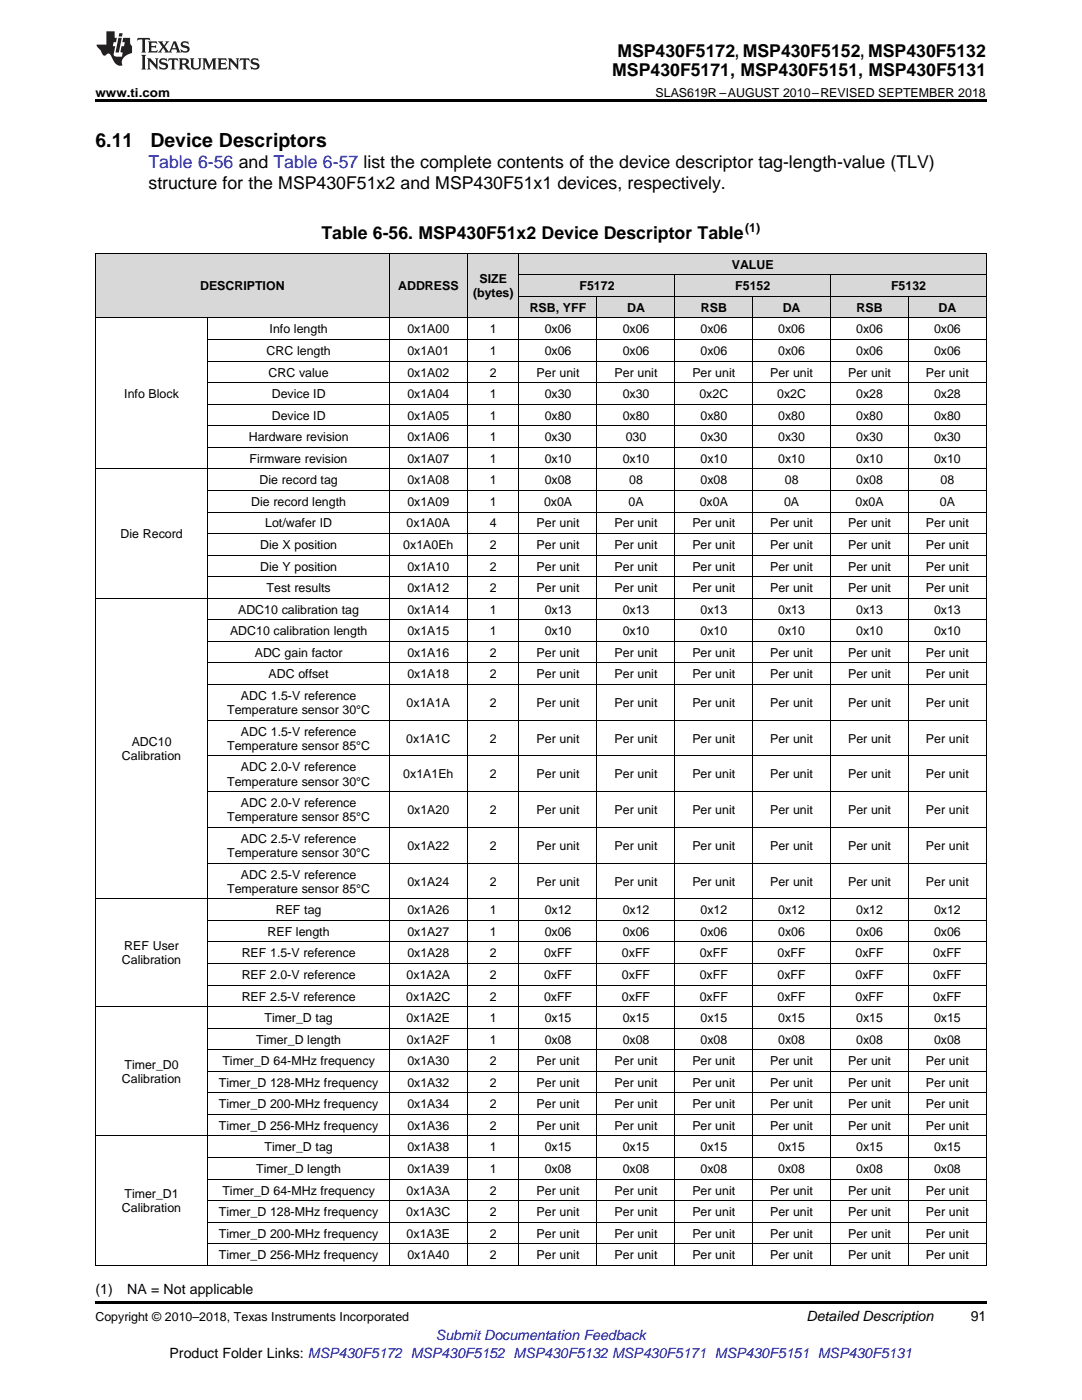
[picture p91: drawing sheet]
<svg xmlns="http://www.w3.org/2000/svg" width="216mm" height="279mm" viewBox="0 0 216 279" stroke-linecap="round" stroke-linejoin="round" font-family="sans-serif">
<defs><g id="words">
<g font-size="3.9">
<text x="19" y="29.3">6.11</text>
<text x="30" y="29.3">Device Descriptors</text>
</g>
<g font-size="3.5">
<text x="123.2" y="11.3">MSP430F5172, MSP430F5152, MSP430F5132</text>
<text x="122.2" y="15.2">MSP430F5171, MSP430F5151, MSP430F5131</text>
<text x="29.6" y="37.7">structure for the MSP430F51x2 and MSP430F51x1 devices, respectively.</text>
<text x="64.1" y="47.6">Table 6-56. MSP430F51x2 Device Descriptor Table</text>
</g>
<text font-size="3.5" fill="#00f" x="29.6" y="33.5">Table 6-56 and Table 6-57 list the complete contents of the device descriptor tag-length-value (TLV)</text>
<g font-size="2.8">
<text x="19" y="258.2">(1)</text>
<text x="25.4" y="258.2">NA = Not applicable</text>
<text x="160.9" y="263.6">Detailed Description</text>
<text x="193.7" y="263.6">91</text>
<text x="33.8" y="270.9">Product Folder Links: MSP430F5172 MSP430F5152 MSP430F5132 MSP430F5171 MSP430F5151 MSP430F5131</text>
</g>
<text font-size="2.8" fill="#00f" x="87" y="267.4">Submit Documentation Feedback</text>
<g font-size="2.5">
<text x="19" y="19.3">www.ti.com</text>
<text x="130.8" y="19.3">SLAS619R –AUGUST 2010–REVISED SEPTEMBER 2018</text>
<text x="148.7" y="46.2">(1)</text>
<text x="146" y="53.6">VALUE</text>
<text x="39.9" y="57.9">DESCRIPTION</text>
<text x="79.4" y="57.9">ADDRESS</text>
<text x="94.4" y="59.3">(bytes)</text>
<text x="95.7" y="56.5">SIZE</text>
<text x="115.6" y="57.9">F5172</text>
<text x="146.7" y="57.9">F5152</text>
<text x="177.8" y="57.9">F5132</text>
<text x="105.7" y="62.2">RSB, YFF</text>
<text x="125.1" y="62.2">DA</text>
<text x="139.8" y="62.2">RSB</text>
<text x="156.2" y="62.2">DA</text>
<text x="170.9" y="62.2">RSB</text>
<text x="187.3" y="62.2">DA</text>
<text x="53.2" y="70.8">CRC length</text>
<text x="53.8" y="66.5">Info length</text>
<text x="81.3" y="66.5">0x1A00</text>
<text x="81.3" y="70.8">0x1A01</text>
<text x="97.8" y="66.5">1</text>
<text x="97.8" y="70.8">1</text>
<text x="108.7" y="66.5">0x06</text>
<text x="108.7" y="70.8">0x06</text>
<text x="124.2" y="66.5">0x06</text>
<text x="124.2" y="70.8">0x06</text>
<text x="139.8" y="66.5">0x06</text>
<text x="139.8" y="70.8">0x06</text>
<text x="155.3" y="66.5">0x06</text>
<text x="155.3" y="70.8">0x06</text>
<text x="170.9" y="66.5">0x06</text>
<text x="170.9" y="70.8">0x06</text>
<text x="186.4" y="66.5">0x06</text>
<text x="186.4" y="70.8">0x06</text>
<text x="53.6" y="75.1">CRC value</text>
<text x="81.3" y="75.1">0x1A02</text>
<text x="97.8" y="75.1">2</text>
<text x="107.1" y="75.1">Per unit</text>
<text x="122.6" y="75.1">Per unit</text>
<text x="138.1" y="75.1">Per unit</text>
<text x="153.7" y="75.1">Per unit</text>
<text x="169.2" y="75.1">Per unit</text>
<text x="184.7" y="75.1">Per unit</text>
<text x="24.8" y="79.4">Info Block</text>
<text x="54.2" y="79.4">Device ID</text>
<text x="54.2" y="83.7">Device ID</text>
<text x="81.3" y="79.4">0x1A04</text>
<text x="81.3" y="83.7">0x1A05</text>
<text x="97.8" y="79.4">1</text>
<text x="97.8" y="83.7">1</text>
<text x="108.7" y="79.4">0x30</text>
<text x="108.7" y="83.7">0x80</text>
<text x="124.2" y="79.4">0x30</text>
<text x="124.2" y="83.7">0x80</text>
<text x="139.6" y="79.4">0x2C</text>
<text x="139.8" y="83.7">0x80</text>
<text x="155.1" y="79.4">0x2C</text>
<text x="155.3" y="83.7">0x80</text>
<text x="170.9" y="79.4">0x28</text>
<text x="170.9" y="83.7">0x80</text>
<text x="186.4" y="79.4">0x28</text>
<text x="186.4" y="83.7">0x80</text>
<text x="49.6" y="88.1">Hardware revision</text>
<text x="81.3" y="88.1">0x1A06</text>
<text x="97.8" y="88.1">1</text>
<text x="108.7" y="88.1">0x30</text>
<text x="124.8" y="88.1">030</text>
<text x="139.8" y="88.1">0x30</text>
<text x="155.3" y="88.1">0x30</text>
<text x="170.9" y="88.1">0x30</text>
<text x="186.4" y="88.1">0x30</text>
<text x="49.8" y="92.4">Firmware revision</text>
<text x="81.3" y="92.4">0x1A07</text>
<text x="97.8" y="92.4">1</text>
<text x="108.7" y="92.4">0x10</text>
<text x="124.2" y="92.4">0x10</text>
<text x="139.8" y="92.4">0x10</text>
<text x="155.3" y="92.4">0x10</text>
<text x="170.9" y="92.4">0x10</text>
<text x="186.4" y="92.4">0x10</text>
<text x="50.1" y="101">Die record length</text>
<text x="51.8" y="96.7">Die record tag</text>
<text x="81.3" y="96.7">0x1A08</text>
<text x="81.3" y="101">0x1A09</text>
<text x="97.8" y="96.7">1</text>
<text x="97.8" y="101">1</text>
<text x="108.5" y="101">0x0A</text>
<text x="108.7" y="96.7">0x08</text>
<text x="125.4" y="101">0A</text>
<text x="125.6" y="96.7">08</text>
<text x="139.6" y="101">0x0A</text>
<text x="139.8" y="96.7">0x08</text>
<text x="156.5" y="101">0A</text>
<text x="156.6" y="96.7">08</text>
<text x="170.7" y="101">0x0A</text>
<text x="170.9" y="96.7">0x08</text>
<text x="187.5" y="101">0A</text>
<text x="187.7" y="96.7">08</text>
<text x="24.1" y="107.4">Die Record</text>
<text x="52.9" y="105.3">Lot/wafer ID</text>
<text x="81.1" y="105.3">0x1A0A</text>
<text x="97.8" y="105.3">4</text>
<text x="107.1" y="105.3">Per unit</text>
<text x="122.6" y="105.3">Per unit</text>
<text x="138.1" y="105.3">Per unit</text>
<text x="153.7" y="105.3">Per unit</text>
<text x="169.2" y="105.3">Per unit</text>
<text x="184.7" y="105.3">Per unit</text>
<text x="51.9" y="109.6">Die X position</text>
<text x="51.9" y="113.9">Die Y position</text>
<text x="80.5" y="109.6">0x1A0Eh</text>
<text x="81.3" y="113.9">0x1A10</text>
<text x="97.8" y="109.6">2</text>
<text x="97.8" y="113.9">2</text>
<text x="107.1" y="109.6">Per unit</text>
<text x="107.1" y="113.9">Per unit</text>
<text x="122.6" y="109.6">Per unit</text>
<text x="122.6" y="113.9">Per unit</text>
<text x="138.1" y="109.6">Per unit</text>
<text x="138.1" y="113.9">Per unit</text>
<text x="153.7" y="109.6">Per unit</text>
<text x="153.7" y="113.9">Per unit</text>
<text x="169.2" y="109.6">Per unit</text>
<text x="169.2" y="113.9">Per unit</text>
<text x="184.7" y="109.6">Per unit</text>
<text x="184.7" y="113.9">Per unit</text>
<text x="53.2" y="118.2">Test results</text>
<text x="81.3" y="118.2">0x1A12</text>
<text x="97.8" y="118.2">2</text>
<text x="107.1" y="118.2">Per unit</text>
<text x="122.6" y="118.2">Per unit</text>
<text x="138.1" y="118.2">Per unit</text>
<text x="153.7" y="118.2">Per unit</text>
<text x="169.2" y="118.2">Per unit</text>
<text x="184.7" y="118.2">Per unit</text>
<text x="47.5" y="122.5">ADC10 calibration tag</text>
<text x="81.3" y="122.5">0x1A14</text>
<text x="97.8" y="122.5">1</text>
<text x="108.7" y="122.5">0x13</text>
<text x="124.2" y="122.5">0x13</text>
<text x="139.8" y="122.5">0x13</text>
<text x="155.3" y="122.5">0x13</text>
<text x="170.9" y="122.5">0x13</text>
<text x="186.4" y="122.5">0x13</text>
<text x="45.9" y="126.8">ADC10 calibration length</text>
<text x="50.8" y="131.1">ADC gain factor</text>
<text x="81.3" y="126.8">0x1A15</text>
<text x="81.3" y="131.1">0x1A16</text>
<text x="97.8" y="126.8">1</text>
<text x="97.8" y="131.1">2</text>
<text x="107.1" y="131.1">Per unit</text>
<text x="108.7" y="126.8">0x10</text>
<text x="122.6" y="131.1">Per unit</text>
<text x="124.2" y="126.8">0x10</text>
<text x="138.1" y="131.1">Per unit</text>
<text x="139.8" y="126.8">0x10</text>
<text x="153.7" y="131.1">Per unit</text>
<text x="155.3" y="126.8">0x10</text>
<text x="169.2" y="131.1">Per unit</text>
<text x="170.9" y="126.8">0x10</text>
<text x="184.7" y="131.1">Per unit</text>
<text x="186.4" y="126.8">0x10</text>
<text x="53.6" y="135.4">ADC offset</text>
<text x="81.3" y="135.4">0x1A18</text>
<text x="97.8" y="135.4">2</text>
<text x="107.1" y="135.4">Per unit</text>
<text x="122.6" y="135.4">Per unit</text>
<text x="138.1" y="135.4">Per unit</text>
<text x="153.7" y="135.4">Per unit</text>
<text x="169.2" y="135.4">Per unit</text>
<text x="184.7" y="135.4">Per unit</text>
<text x="45.3" y="142.5">Temperature sensor 30°C</text>
<text x="48.1" y="139.7">ADC 1.5-V reference</text>
<text x="81.1" y="141.1">0x1A1A</text>
<text x="97.8" y="141.1">2</text>
<text x="107.1" y="141.1">Per unit</text>
<text x="122.6" y="141.1">Per unit</text>
<text x="138.1" y="141.1">Per unit</text>
<text x="153.7" y="141.1">Per unit</text>
<text x="169.2" y="141.1">Per unit</text>
<text x="184.7" y="141.1">Per unit</text>
<text x="26.3" y="148.9">ADC10</text>
<text x="45.3" y="149.6">Temperature sensor 85°C</text>
<text x="48.1" y="146.8">ADC 1.5-V reference</text>
<text x="81.1" y="148.2">0x1A1C</text>
<text x="97.8" y="148.2">2</text>
<text x="107.1" y="148.2">Per unit</text>
<text x="122.6" y="148.2">Per unit</text>
<text x="138.1" y="148.2">Per unit</text>
<text x="153.7" y="148.2">Per unit</text>
<text x="169.2" y="148.2">Per unit</text>
<text x="184.7" y="148.2">Per unit</text>
<text x="24.3" y="151.7">Calibration</text>
<text x="48.1" y="154">ADC 2.0-V reference</text>
<text x="80.5" y="155.4">0x1A1Eh</text>
<text x="97.8" y="155.4">2</text>
<text x="107.1" y="155.4">Per unit</text>
<text x="122.6" y="155.4">Per unit</text>
<text x="138.1" y="155.4">Per unit</text>
<text x="153.7" y="155.4">Per unit</text>
<text x="169.2" y="155.4">Per unit</text>
<text x="184.7" y="155.4">Per unit</text>
<text x="45.3" y="156.8">Temperature sensor 30°C</text>
<text x="48.1" y="161.1">ADC 2.0-V reference</text>
<text x="45.3" y="163.9">Temperature sensor 85°C</text>
<text x="81.3" y="162.5">0x1A20</text>
<text x="97.8" y="162.5">2</text>
<text x="107.1" y="162.5">Per unit</text>
<text x="122.6" y="162.5">Per unit</text>
<text x="138.1" y="162.5">Per unit</text>
<text x="153.7" y="162.5">Per unit</text>
<text x="169.2" y="162.5">Per unit</text>
<text x="184.7" y="162.5">Per unit</text>
<text x="45.3" y="171">Temperature sensor 30°C</text>
<text x="48.1" y="168.2">ADC 2.5-V reference</text>
<text x="81.3" y="169.6">0x1A22</text>
<text x="97.8" y="169.6">2</text>
<text x="107.1" y="169.6">Per unit</text>
<text x="122.6" y="169.6">Per unit</text>
<text x="138.1" y="169.6">Per unit</text>
<text x="153.7" y="169.6">Per unit</text>
<text x="169.2" y="169.6">Per unit</text>
<text x="184.7" y="169.6">Per unit</text>
<text x="45.3" y="178.2">Temperature sensor 85°C</text>
<text x="48.1" y="175.3">ADC 2.5-V reference</text>
<text x="81.3" y="176.7">0x1A24</text>
<text x="97.8" y="176.7">2</text>
<text x="107.1" y="176.7">Per unit</text>
<text x="122.6" y="176.7">Per unit</text>
<text x="138.1" y="176.7">Per unit</text>
<text x="153.7" y="176.7">Per unit</text>
<text x="169.2" y="176.7">Per unit</text>
<text x="184.7" y="176.7">Per unit</text>
<text x="55" y="182.5">REF tag</text>
<text x="81.3" y="182.5">0x1A26</text>
<text x="97.8" y="182.5">1</text>
<text x="108.7" y="182.5">0x12</text>
<text x="124.2" y="182.5">0x12</text>
<text x="139.8" y="182.5">0x12</text>
<text x="155.3" y="182.5">0x12</text>
<text x="170.9" y="182.5">0x12</text>
<text x="186.4" y="182.5">0x12</text>
<text x="24.8" y="189.7">REF User</text>
<text x="48.2" y="191.1">REF 1.5-V reference</text>
<text x="53.4" y="186.8">REF length</text>
<text x="81.3" y="186.8">0x1A27</text>
<text x="81.3" y="191.1">0x1A28</text>
<text x="97.8" y="186.8">1</text>
<text x="97.8" y="191.1">2</text>
<text x="108.5" y="191.1">0xFF</text>
<text x="108.7" y="186.8">0x06</text>
<text x="124.1" y="191.1">0xFF</text>
<text x="124.2" y="186.8">0x06</text>
<text x="139.6" y="191.1">0xFF</text>
<text x="139.8" y="186.8">0x06</text>
<text x="155.2" y="191.1">0xFF</text>
<text x="155.3" y="186.8">0x06</text>
<text x="170.7" y="191.1">0xFF</text>
<text x="170.9" y="186.8">0x06</text>
<text x="186.2" y="191.1">0xFF</text>
<text x="186.4" y="186.8">0x06</text>
<text x="24.3" y="192.5">Calibration</text>
<text x="48.2" y="195.4">REF 2.0-V reference</text>
<text x="81.1" y="195.4">0x1A2A</text>
<text x="97.8" y="195.4">2</text>
<text x="108.5" y="195.4">0xFF</text>
<text x="124.1" y="195.4">0xFF</text>
<text x="139.6" y="195.4">0xFF</text>
<text x="155.2" y="195.4">0xFF</text>
<text x="170.7" y="195.4">0xFF</text>
<text x="186.2" y="195.4">0xFF</text>
<text x="48.2" y="199.7">REF 2.5-V reference</text>
<text x="52.8" y="204">Timer_D tag</text>
<text x="81.1" y="199.7">0x1A2C</text>
<text x="81.1" y="204">0x1A2E</text>
<text x="97.8" y="199.7">2</text>
<text x="97.8" y="204">1</text>
<text x="108.5" y="199.7">0xFF</text>
<text x="108.7" y="204">0x15</text>
<text x="124.1" y="199.7">0xFF</text>
<text x="124.2" y="204">0x15</text>
<text x="139.6" y="199.7">0xFF</text>
<text x="139.8" y="204">0x15</text>
<text x="155.2" y="199.7">0xFF</text>
<text x="155.3" y="204">0x15</text>
<text x="170.7" y="199.7">0xFF</text>
<text x="170.9" y="204">0x15</text>
<text x="186.2" y="199.7">0xFF</text>
<text x="186.4" y="204">0x15</text>
<text x="51.1" y="208.3">Timer_D length</text>
<text x="81.2" y="208.3">0x1A2F</text>
<text x="97.8" y="208.3">1</text>
<text x="108.7" y="208.3">0x08</text>
<text x="124.2" y="208.3">0x08</text>
<text x="139.8" y="208.3">0x08</text>
<text x="155.3" y="208.3">0x08</text>
<text x="170.9" y="208.3">0x08</text>
<text x="186.4" y="208.3">0x08</text>
<text x="24.8" y="213.3">Timer_D0</text>
<text x="44.4" y="212.6">Timer_D 64-MHz frequency</text>
<text x="81.3" y="212.6">0x1A30</text>
<text x="97.8" y="212.6">2</text>
<text x="107.1" y="212.6">Per unit</text>
<text x="122.6" y="212.6">Per unit</text>
<text x="138.1" y="212.6">Per unit</text>
<text x="153.7" y="212.6">Per unit</text>
<text x="169.2" y="212.6">Per unit</text>
<text x="184.7" y="212.6">Per unit</text>
<text x="24.3" y="216.1">Calibration</text>
<text x="43.7" y="216.9">Timer_D 128-MHz frequency</text>
<text x="43.7" y="221.2">Timer_D 200-MHz frequency</text>
<text x="81.3" y="216.9">0x1A32</text>
<text x="81.3" y="221.2">0x1A34</text>
<text x="97.8" y="216.9">2</text>
<text x="97.8" y="221.2">2</text>
<text x="107.1" y="216.9">Per unit</text>
<text x="107.1" y="221.2">Per unit</text>
<text x="122.6" y="216.9">Per unit</text>
<text x="122.6" y="221.2">Per unit</text>
<text x="138.1" y="216.9">Per unit</text>
<text x="138.1" y="221.2">Per unit</text>
<text x="153.7" y="216.9">Per unit</text>
<text x="153.7" y="221.2">Per unit</text>
<text x="169.2" y="216.9">Per unit</text>
<text x="169.2" y="221.2">Per unit</text>
<text x="184.7" y="216.9">Per unit</text>
<text x="184.7" y="221.2">Per unit</text>
<text x="43.7" y="225.5">Timer_D 256-MHz frequency</text>
<text x="81.3" y="225.5">0x1A36</text>
<text x="97.8" y="225.5">2</text>
<text x="107.1" y="225.5">Per unit</text>
<text x="122.6" y="225.5">Per unit</text>
<text x="138.1" y="225.5">Per unit</text>
<text x="153.7" y="225.5">Per unit</text>
<text x="169.2" y="225.5">Per unit</text>
<text x="184.7" y="225.5">Per unit</text>
<text x="52.8" y="229.8">Timer_D tag</text>
<text x="81.3" y="229.8">0x1A38</text>
<text x="97.8" y="229.8">1</text>
<text x="108.7" y="229.8">0x15</text>
<text x="124.2" y="229.8">0x15</text>
<text x="139.8" y="229.8">0x15</text>
<text x="155.3" y="229.8">0x15</text>
<text x="170.9" y="229.8">0x15</text>
<text x="186.4" y="229.8">0x15</text>
<text x="24.8" y="239.1">Timer_D1</text>
<text x="44.4" y="238.4">Timer_D 64-MHz frequency</text>
<text x="51.1" y="234.1">Timer_D length</text>
<text x="81.1" y="238.4">0x1A3A</text>
<text x="81.3" y="234.1">0x1A39</text>
<text x="97.8" y="234.1">1</text>
<text x="97.8" y="238.4">2</text>
<text x="107.1" y="238.4">Per unit</text>
<text x="108.7" y="234.1">0x08</text>
<text x="122.6" y="238.4">Per unit</text>
<text x="124.2" y="234.1">0x08</text>
<text x="138.1" y="238.4">Per unit</text>
<text x="139.8" y="234.1">0x08</text>
<text x="153.7" y="238.4">Per unit</text>
<text x="155.3" y="234.1">0x08</text>
<text x="169.2" y="238.4">Per unit</text>
<text x="170.9" y="234.1">0x08</text>
<text x="184.7" y="238.4">Per unit</text>
<text x="186.4" y="234.1">0x08</text>
<text x="24.3" y="242">Calibration</text>
<text x="43.7" y="242.7">Timer_D 128-MHz frequency</text>
<text x="81.1" y="242.7">0x1A3C</text>
<text x="97.8" y="242.7">2</text>
<text x="107.1" y="242.7">Per unit</text>
<text x="122.6" y="242.7">Per unit</text>
<text x="138.1" y="242.7">Per unit</text>
<text x="153.7" y="242.7">Per unit</text>
<text x="169.2" y="242.7">Per unit</text>
<text x="184.7" y="242.7">Per unit</text>
<text x="43.7" y="247">Timer_D 200-MHz frequency</text>
<text x="43.7" y="251.3">Timer_D 256-MHz frequency</text>
<text x="81.1" y="247">0x1A3E</text>
<text x="81.3" y="251.3">0x1A40</text>
<text x="97.8" y="247">2</text>
<text x="97.8" y="251.3">2</text>
<text x="107.1" y="247">Per unit</text>
<text x="107.1" y="251.3">Per unit</text>
<text x="122.6" y="247">Per unit</text>
<text x="122.6" y="251.3">Per unit</text>
<text x="138.1" y="247">Per unit</text>
<text x="138.1" y="251.3">Per unit</text>
<text x="153.7" y="247">Per unit</text>
<text x="153.7" y="251.3">Per unit</text>
<text x="169.2" y="247">Per unit</text>
<text x="169.2" y="251.3">Per unit</text>
<text x="184.7" y="247">Per unit</text>
<text x="184.7" y="251.3">Per unit</text>
<text x="19" y="263.6">Copyright © 2010–2018, Texas Instruments Incorporated</text>
</g>
</g></defs>
<g fill="#d8d8d8">
<path d="M19 50.6h22.5v12.9h-22.5z"/>
<path d="M41.5 50.6h36.2v12.9h-36.2z"/>
<path d="M77.7 50.6h15.6v12.9h-15.6z"/>
<path d="M93.3 50.6h10.3v12.9h-10.3z"/>
<path d="M103.6 59.2h15.6v4.3h-15.6z"/>
<path d="M119.2 59.2h15.5v4.3h-15.5z"/>
<path d="M134.7 59.2h15.5v4.3h-15.5z"/>
<path d="M150.2 59.2h15.6v4.3h-15.6z"/>
<path d="M165.8 59.2h15.5v4.3h-15.5z"/>
<path d="M181.3 59.2h15.5v4.3h-15.5z"/>
<path d="M103.6 54.9h15.6v4.3h-15.6z"/>
<path d="M119.2 54.9h15.5v4.3h-15.5z"/>
<path d="M134.7 54.9h15.5v4.3h-15.5z"/>
<path d="M150.2 54.9h15.6v4.3h-15.6z"/>
<path d="M165.8 54.9h15.5v4.3h-15.5z"/>
<path d="M181.3 54.9h15.5v4.3h-15.5z"/>
<path d="M103.6 50.6h15.6v4.3h-15.6z"/>
<path d="M119.2 50.6h15.5v4.3h-15.5z"/>
<path d="M134.7 50.6h15.5v4.3h-15.5z"/>
<path d="M150.2 50.6h15.6v4.3h-15.6z"/>
<path d="M165.8 50.6h15.5v4.3h-15.5z"/>
<path d="M181.3 50.6h15.5v4.3h-15.5z"/>
</g>
<path d="M19 19.9h177.8v.5h-177.8zM19 259.7h177.8v.5h-177.8z" fill="#000"/>
<g fill="none" stroke="#000" stroke-width=".2">
<path d="M19 50.5h177.8M19.1 50.6v202M77.7 50.6v202M93.2 50.6v202M103.6 50.6v202M103.6 59.1h93.2M103.6 54.8h93.2M119.1 59.2v193.4M134.6 54.9v197.7M150.2 59.2v193.4M165.7 54.9v197.7M181.2 59.2v193.4"/>
<path d="M196.8 50.6v202M19 63.4h177.8M41.4 63.5v189.1M41.5 76.4h155.3M41.5 72.1h155.3M41.5 67.8h155.3M19 93.6h177.8M41.5 97.9h155.3M41.5 89.3h155.3M41.5 85h155.3M41.5 80.7h155.3M19 119.4h177.8"/>
<path d="M41.5 115.1h155.3M41.5 110.8h155.3M41.5 106.5h155.3M41.5 102.2h155.3M41.5 136.6h155.3M41.5 132.3h155.3M41.5 128h155.3M41.5 123.7h155.3M41.5 158h155.3M41.5 150.9h155.3M41.5 143.7h155.3M19 179.4h177.8"/>
<path d="M41.5 172.2h155.3M41.5 165.1h155.3M41.5 196.6h155.3M41.5 192.3h155.3M41.5 188h155.3M41.5 183.7h155.3M19 200.9h177.8M41.5 218.1h155.3M41.5 213.8h155.3M41.5 209.5h155.3M41.5 205.2h155.3M19 226.7h177.8"/>
<path d="M41.5 239.6h155.3M41.5 235.3h155.3M41.5 231h155.3M41.5 222.4h155.3M19 252.5h177.8M41.5 248.2h155.3M41.5 243.9h155.3"/>
</g>
<g fill="#231f20">
<path d="M27.5 7.6l-.1 .5 .4-.2h.6v.1v2.1l-.2 .4h1l-.3-.4v-2.1l.1-.1h.5l.5 .2-.2-.5zM29.5 8.3l.2 .3v1.5l-.2 .4h1.8l.2-.6a1.04 1.04 0 0 1-1.3 .2v-.7h.6l.3 .2v-.6l-.3 .2h-.6v-.6l.8-.1 .4 .3-.2-.5zM31.5 8.3l.9 1.1-.9 1.1h.8l-.2-.2 .5-.7 .4 .7-.2 .2h1.5l-.1-.2 .1-.4h.9l.1 .4-.2 .2h1l-.3-.3-.7-1.9h-.5l-.9 2-.8-1 .9-1h-.8l.1 .3-.3 .5-.4-.6 .2-.2zM34.7 8.6l.4 1h-.7zM36.3 8.4a.63 .63 0 0 0-.2 .7 .63 .63 0 0 0 .6 .4l.6 .2 .1 .2a.75 .75 0 0 1-.7 .4 .75 .75 0 0 1-.6-.5l.1 .7 .1-.1a1.11 1.11 0 0 0 1.5-.6 1.13 1.13 0 0 0-1.2-.8l-.1-.4a1.04 1.04 0 0 1 1.2 .2l-.2-.5-.1 .1-.5-.2zM28.2 10.9l.2 .4v2.2l-.2 .4h1l-.3-.4v-2.2l.3-.4zM29.3 11.6l.3 .4v1.5l-.3 .4h.8l-.2-.4v-1.3l1.5 1.7v-1.9l.2-.4h-.7l.2 .4v.9l-1.1-1.3zM32 11.8a.62 .62 0 0 0-.2 .7 .62 .62 0 0 0 .6 .4l.6 .1 .1 .3a.76 .76 0 0 1-.7 .3 .76 .76 0 0 1-.6-.4l.1 .7 .1-.1a1.11 1.11 0 0 0 1.5-.6 1.13 1.13 0 0 0-1.2-.8l-.1-.4a1.04 1.04 0 0 1 1.2 .2l-.2-.6-.1 .1-.5-.1zM33.7 11.6l-.2 .6a.61 .61 0 0 1 .8-.3v1.6l-.2 .4h.9l-.2-.4v-1.6a.63 .63 0 0 1 .8 .3l-.2-.6zM35.6 11.6l.3 .4v1.5l-.3 .4h1l-.2-.2v-.8l.5 .2a.76 .76 0 0 0 1.2 .7l-1-1a.58 .58 0 0 0 .6-.5 .58 .58 0 0 0-.5-.6zM36.4 11.9h.1a.45 .45 0 0 1 .5 .1 .45 .45 0 0 1 .1 .5l-.7 .2zM37.9 11.6l.2 .2a2.17 2.17 0 0 0 .3 1.9 .99 .99 0 0 0 1.6-.6v-1.1l.2-.4h-.7l.2 .2a1.92 1.92 0 0 1-.2 1.8 .6 .6 0 0 1-.9-.5v-1.1l.2-.4zM40.4 11.6l.2 .4v1.5l-.2 .4h.7l-.2-.4v-1.4l.8 1.8 .8-1.8v1.4l-.2 .4h.9l-.2-.4v-1.5l.2-.4h-.8l-.6 1.5-.6-1.5zM43.4 11.6l.2 .4v1.5l-.2 .4h1.8l.2-.6a1.04 1.04 0 0 1-1.3 .1v-.6h.5l.4 .2v-.6l-.4 .2h-.5v-.7h.8l.3 .3-.1-.6zM45.5 11.6l.2 .4v1.5l-.2 .4h.7l-.2-.4v-1.3l1.5 1.7v-1.9l.2-.4h-.7l.2 .4v.9l-1.1-1.3zM47.9 11.6l-.1 .6a.61 .61 0 0 1 .8-.3v1.6l-.3 .4h1l-.3-.4 .1-1.6a.63 .63 0 0 1 .7 .3l-.1-.6zM50.2 11.8a.62 .62 0 0 0-.2 .7 .62 .62 0 0 0 .6 .4l.6 .1 .2 .3a.76 .76 0 0 1-.8 .3 .76 .76 0 0 1-.6-.4l.1 .7 .2-.1a1.11 1.11 0 0 0 1.5-.6 1.13 1.13 0 0 0-1.3-.8l-.1-.4a1.04 1.04 0 0 1 1.2 .2l-.1-.6-.2 .1-.5-.1z"/>
<path d="M21.2 6.3v2.6h-1.9l.1 .4 .7 .9a.91 .91 0 0 0 1 .8 .56 .56 0 0 1 .5-.3 .56 .56 0 0 1 .5 .3l.4 .8a1.53 1.53 0 0 0 1.9 1.2 1.54 1.54 0 0 1 1-2.1l.9-.3v-1.4a1.52 1.52 0 0 1-.3-1.6h-1.4l-.2 .8h.5l-.2 .8h-.4l-.2 1v.2l.4 .1-.2 .8a1.93 1.93 0 0 1-1.6-.3l.3-1.8h-.5l.2-.8h.4l.2-.8h-.4v-1.3zM23.6 7.6l-.6 2.9h.7l.6-2.9zM23.8 6.6l-.1 .7h.6l.2-.7z"/>
</g>
<use href="#words"/>
</svg>
